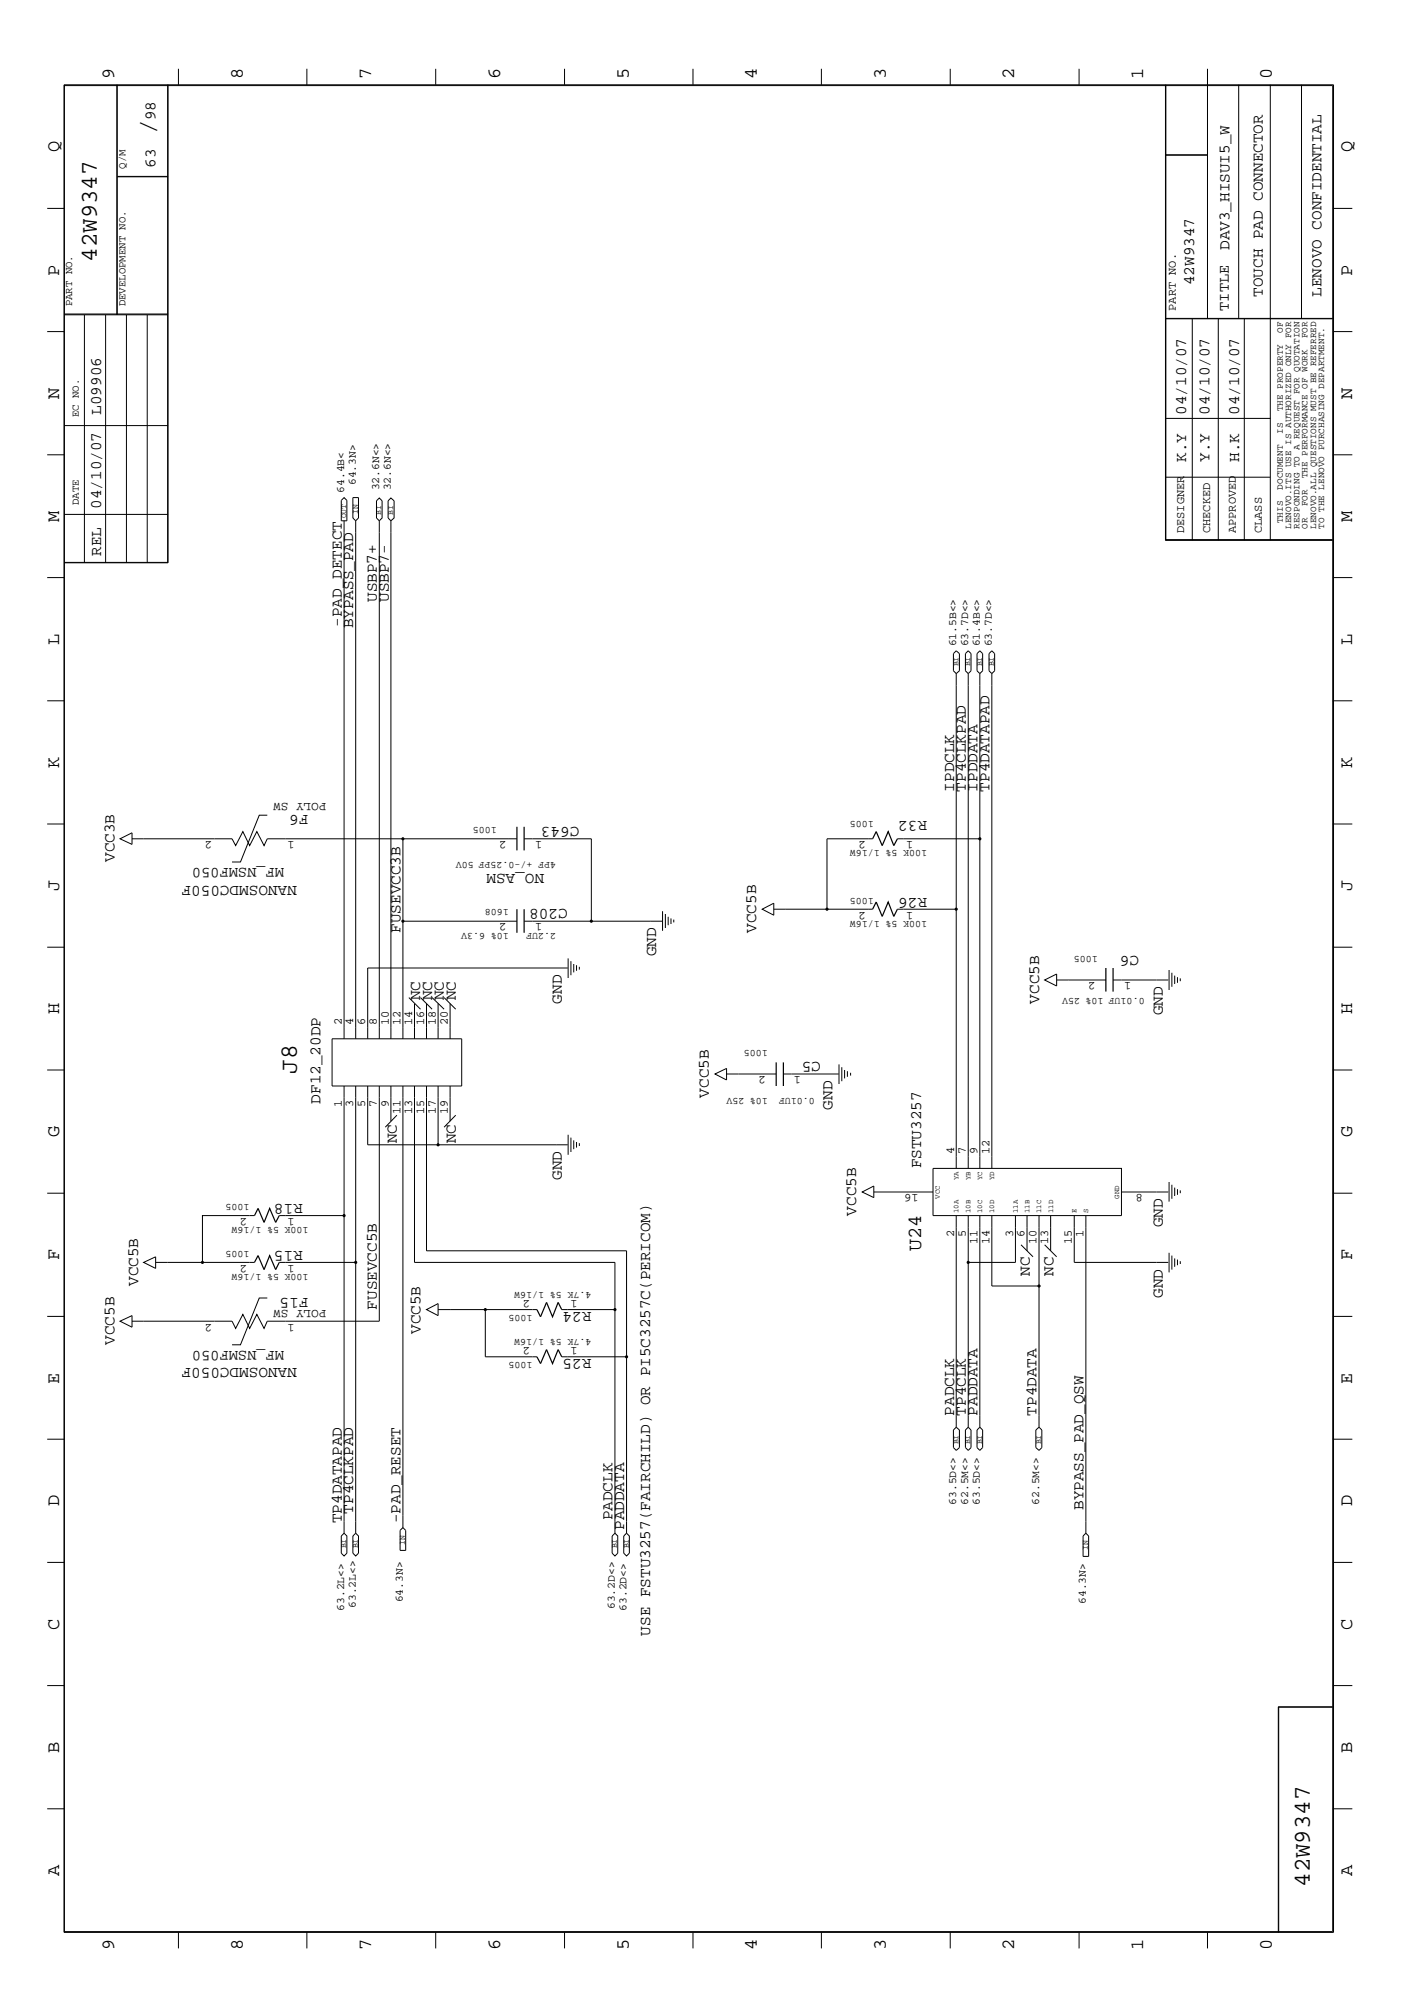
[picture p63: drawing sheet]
<svg xmlns="http://www.w3.org/2000/svg" width="300mm" height="423mm" viewBox="0 0 300 423" stroke-linecap="round" stroke-linejoin="round" font-family="sans-serif">
<defs><g id="words">
<g font-size="5.2">
<text x="32.9" y="28.4" transform="rotate(-90 32.9 28.4)">/</text>
<text x="62.8" y="227.3" transform="rotate(-90 62.8 227.3)">J8</text>
</g>
<g font-size="5.1">
<text x="20.5" y="55.4" transform="rotate(-90 20.5 55.4)">42W9347</text>
<text x="277.2" y="399.4" transform="rotate(-90 277.2 399.4)">42W9347</text>
</g>
<text font-size="4.2" x="194.9" y="264.8" transform="rotate(-90 194.9 264.8)">U24</text>
<g font-size="4">
<text x="24.1" y="16.7" transform="rotate(-90 24.1 16.7)">9</text>
<text x="51.4" y="16.7" transform="rotate(-90 51.4 16.7)">8</text>
<text x="78.6" y="16.7" transform="rotate(-90 78.6 16.7)">7</text>
<text x="105.8" y="16.7" transform="rotate(-90 105.8 16.7)">6</text>
<text x="133.1" y="16.7" transform="rotate(-90 133.1 16.7)">5</text>
<text x="160.2" y="16.7" transform="rotate(-90 160.2 16.7)">4</text>
<text x="187.5" y="16.7" transform="rotate(-90 187.5 16.7)">3</text>
<text x="214.6" y="16.7" transform="rotate(-90 214.6 16.7)">2</text>
<text x="241.9" y="16.7" transform="rotate(-90 241.9 16.7)">1</text>
<text x="269.2" y="16.7" transform="rotate(-90 269.2 16.7)">0</text>
<text x="12.5" y="32.3" transform="rotate(-90 12.5 32.3)">Q</text>
<text x="286.2" y="32.3" transform="rotate(-90 286.2 32.3)">Q</text>
<text x="12.5" y="58.3" transform="rotate(-90 12.5 58.3)">P</text>
<text x="286.2" y="58.3" transform="rotate(-90 286.2 58.3)">P</text>
<text x="12.5" y="84.4" transform="rotate(-90 12.5 84.4)">N</text>
<text x="286.2" y="84.4" transform="rotate(-90 286.2 84.4)">N</text>
<text x="12.5" y="110.5" transform="rotate(-90 12.5 110.5)">M</text>
<text x="286.2" y="110.5" transform="rotate(-90 286.2 110.5)">M</text>
<text x="12.5" y="136.5" transform="rotate(-90 12.5 136.5)">L</text>
<text x="286.2" y="136.5" transform="rotate(-90 286.2 136.5)">L</text>
<text x="12.5" y="162.6" transform="rotate(-90 12.5 162.6)">K</text>
<text x="286.2" y="162.6" transform="rotate(-90 286.2 162.6)">K</text>
<text x="12.5" y="188.6" transform="rotate(-90 12.5 188.6)">J</text>
<text x="286.2" y="188.6" transform="rotate(-90 286.2 188.6)">J</text>
<text x="12.5" y="214.7" transform="rotate(-90 12.5 214.7)">H</text>
<text x="286.2" y="214.7" transform="rotate(-90 286.2 214.7)">H</text>
<text x="12.5" y="240.7" transform="rotate(-90 12.5 240.7)">G</text>
<text x="286.2" y="240.7" transform="rotate(-90 286.2 240.7)">G</text>
<text x="12.5" y="266.8" transform="rotate(-90 12.5 266.8)">F</text>
<text x="286.2" y="266.8" transform="rotate(-90 286.2 266.8)">F</text>
<text x="12.5" y="292.9" transform="rotate(-90 12.5 292.9)">E</text>
<text x="286.2" y="292.9" transform="rotate(-90 286.2 292.9)">E</text>
<text x="12.5" y="318.9" transform="rotate(-90 12.5 318.9)">D</text>
<text x="286.2" y="318.9" transform="rotate(-90 286.2 318.9)">D</text>
<text x="12.5" y="344.9" transform="rotate(-90 12.5 344.9)">C</text>
<text x="286.2" y="344.9" transform="rotate(-90 286.2 344.9)">C</text>
<text x="12.5" y="371" transform="rotate(-90 12.5 371)">B</text>
<text x="286.2" y="371" transform="rotate(-90 286.2 371)">B</text>
<text x="12.5" y="397" transform="rotate(-90 12.5 397)">A</text>
<text x="286.2" y="397" transform="rotate(-90 286.2 397)">A</text>
<text x="24.1" y="412.7" transform="rotate(-90 24.1 412.7)">9</text>
<text x="51.4" y="412.7" transform="rotate(-90 51.4 412.7)">8</text>
<text x="78.6" y="412.7" transform="rotate(-90 78.6 412.7)">7</text>
<text x="105.8" y="412.7" transform="rotate(-90 105.8 412.7)">6</text>
<text x="133.1" y="412.7" transform="rotate(-90 133.1 412.7)">5</text>
<text x="160.2" y="412.7" transform="rotate(-90 160.2 412.7)">4</text>
<text x="187.5" y="412.7" transform="rotate(-90 187.5 412.7)">3</text>
<text x="214.6" y="412.7" transform="rotate(-90 214.6 412.7)">2</text>
<text x="241.9" y="412.7" transform="rotate(-90 241.9 412.7)">1</text>
<text x="269.2" y="412.7" transform="rotate(-90 269.2 412.7)">0</text>
</g>
<g font-size="3.4">
<text x="32.9" y="25.5" transform="rotate(-90 32.9 25.5)">98</text>
<text x="32.9" y="35.5" transform="rotate(-90 32.9 35.5)">63</text>
<text x="260.2" y="52.9" transform="rotate(-90 260.2 52.9)">DAV3_HISUI5_W</text>
<text x="252.7" y="60.4" transform="rotate(-90 252.7 60.4)">42W9347</text>
<text x="267.2" y="62.8" transform="rotate(-90 267.2 62.8)">TOUCH PAD CONNECTOR</text>
<text x="279.7" y="62.8" transform="rotate(-90 279.7 62.8)">LENOVO CONFIDENTIAL</text>
<text x="21.4" y="87.8" transform="rotate(-90 21.4 87.8)">L09906</text>
<text x="251" y="87.8" transform="rotate(-90 251 87.8)">04/10/07</text>
<text x="255.9" y="87.8" transform="rotate(-90 255.9 87.8)">04/10/07</text>
<text x="262.2" y="87.8" transform="rotate(-90 262.2 87.8)">04/10/07</text>
<text x="251" y="97.8" transform="rotate(-90 251 97.8)">K.Y</text>
<text x="255.9" y="97.8" transform="rotate(-90 255.9 97.8)">Y.Y</text>
<text x="262.2" y="97.8" transform="rotate(-90 262.2 97.8)">H.K</text>
<text x="21.4" y="107.7" transform="rotate(-90 21.4 107.7)">04/10/07</text>
<text x="21.4" y="117.7" transform="rotate(-90 21.4 117.7)">REL</text>
<text x="79.8" y="127.4" transform="rotate(-90 79.8 127.4)">USBP7+</text>
<text x="82.3" y="127.4" transform="rotate(-90 82.3 127.4)">USBP7-</text>
<text x="72.3" y="132.7" transform="rotate(-90 72.3 132.7)">-PAD_DETECT</text>
<text x="74.8" y="133" transform="rotate(-90 74.8 133)">BYPASS_PAD</text>
<text x="201.9" y="167.6" transform="rotate(-90 201.9 167.6)">IPDCLK</text>
<text x="204.4" y="167.6" transform="rotate(-90 204.4 167.6)">TP4CLKPAD</text>
<text x="206.8" y="167.6" transform="rotate(-90 206.8 167.6)">IPDDATA</text>
<text x="209.4" y="167.6" transform="rotate(-90 209.4 167.6)">TP4DATAPAD</text>
<text x="65.3" y="172.6" transform="rotate(-180 65.3 172.6)">F6</text>
<text x="196.2" y="173.7" transform="rotate(-180 196.2 173.7)">R32</text>
<text x="122.6" y="175" transform="rotate(-180 122.6 175)">C643</text>
<text x="24.2" y="182.5" transform="rotate(-90 24.2 182.5)">VCC3B</text>
<text x="115.1" y="185" transform="rotate(-180 115.1 185)">NO_ASM</text>
<text x="62.8" y="187.5" transform="rotate(-180 62.8 187.5)">NANOSMDC050F</text>
<text x="196.2" y="190" transform="rotate(-180 196.2 190)">R26</text>
<text x="84.8" y="197.4" transform="rotate(-90 84.8 197.4)">FUSEVCC3B</text>
<text x="120.1" y="192.4" transform="rotate(-180 120.1 192.4)">C208</text>
<text x="160" y="197.4" transform="rotate(-90 160 197.4)">VCC5B</text>
<text x="138.9" y="202.4" transform="rotate(-90 138.9 202.4)">GND</text>
<text x="241" y="202.4" transform="rotate(-180 241 202.4)">C6</text>
<text x="88.9" y="211.8" transform="rotate(-90 88.9 211.8)">NC</text>
<text x="91.4" y="211.8" transform="rotate(-90 91.4 211.8)">NC</text>
<text x="93.9" y="211.8" transform="rotate(-90 93.9 211.8)">NC</text>
<text x="96.4" y="211.8" transform="rotate(-90 96.4 211.8)">NC</text>
<text x="118.9" y="212.4" transform="rotate(-90 118.9 212.4)">GND</text>
<text x="219.9" y="212.4" transform="rotate(-90 219.9 212.4)">VCC5B</text>
<text x="246" y="214.9" transform="rotate(-90 246 214.9)">GND</text>
<text x="173.7" y="224.9" transform="rotate(-180 173.7 224.9)">C5</text>
<text x="67.8" y="233.6" transform="rotate(-90 67.8 233.6)">DF12_20DP</text>
<text x="150" y="232.3" transform="rotate(-90 150 232.3)">VCC5B</text>
<text x="176.2" y="234.9" transform="rotate(-90 176.2 234.9)">GND</text>
<text x="84" y="242" transform="rotate(-90 84 242)">NC</text>
<text x="96.4" y="242" transform="rotate(-90 96.4 242)">NC</text>
<text x="118.9" y="249.8" transform="rotate(-90 118.9 249.8)">GND</text>
<text x="194.9" y="247.3" transform="rotate(-90 194.9 247.3)">FSTU3257</text>
<text x="64.1" y="254.8" transform="rotate(-180 64.1 254.8)">R18</text>
<text x="181.2" y="257.3" transform="rotate(-90 181.2 257.3)">VCC5B</text>
<text x="246" y="259.8" transform="rotate(-90 246 259.8)">GND</text>
<text x="64.1" y="264.8" transform="rotate(-180 64.1 264.8)">R15</text>
<text x="29.2" y="272.2" transform="rotate(-90 29.2 272.2)">VCC5B</text>
<text x="65.3" y="274.7" transform="rotate(-180 65.3 274.7)">F15</text>
<text x="217.9" y="270.1" transform="rotate(-90 217.9 270.1)">NC</text>
<text x="222.9" y="270.1" transform="rotate(-90 222.9 270.1)">NC</text>
<text x="246" y="274.7" transform="rotate(-90 246 274.7)">GND</text>
<text x="79.8" y="277.2" transform="rotate(-90 79.8 277.2)">FUSEVCC5B</text>
<text x="125.1" y="277.6" transform="rotate(-180 125.1 277.6)">R24</text>
<text x="24.2" y="284.6" transform="rotate(-90 24.2 284.6)">VCC5B</text>
<text x="89" y="282.4" transform="rotate(-90 89 282.4)">VCC5B</text>
<text x="125.1" y="287.6" transform="rotate(-180 125.1 287.6)">R25</text>
<text x="62.8" y="289.6" transform="rotate(-180 62.8 289.6)">NANOSMDC050F</text>
<text x="201.9" y="299.6" transform="rotate(-90 201.9 299.6)">PADCLK</text>
<text x="204.4" y="299.6" transform="rotate(-90 204.4 299.6)">TP4CLK</text>
<text x="206.8" y="299.6" transform="rotate(-90 206.8 299.6)">PADDATA</text>
<text x="219.4" y="299.6" transform="rotate(-90 219.4 299.6)">TP4DATA</text>
<text x="72.3" y="322.4" transform="rotate(-90 72.3 322.4)">TP4DATAPAD</text>
<text x="74.8" y="320.4" transform="rotate(-90 74.8 320.4)">TP4CLKPAD</text>
<text x="84.8" y="322.4" transform="rotate(-90 84.8 322.4)">-PAD_RESET</text>
<text x="129.6" y="321.8" transform="rotate(-90 129.6 321.8)">PADCLK</text>
<text x="132.1" y="323.9" transform="rotate(-90 132.1 323.9)">PADDATA</text>
<text x="229.3" y="319.6" transform="rotate(-90 229.3 319.6)">BYPASS_PAD_QSW</text>
<text x="137.6" y="346.2" transform="rotate(-90 137.6 346.2)">USE FSTU3257(FAIRCHILD) OR PI5C3257C(PERICOM)</text>
</g>
<g font-size="3.2">
<text x="260" y="65.8" transform="rotate(-90 260 65.8)">TITLE</text>
<text x="60.1" y="183.7" transform="rotate(-180 60.1 183.7)">MF_NSMF050</text>
<text x="60.1" y="285.9" transform="rotate(-180 60.1 285.9)">MF_NSMF050</text>
</g>
<g font-size="2.7">
<text x="69.1" y="170" transform="rotate(-180 69.1 170)">POLY SW</text>
<text x="69.1" y="277.2" transform="rotate(-180 69.1 277.2)">POLY SW</text>
</g>
<g font-size="2.5">
<text x="248.8" y="65.8" transform="rotate(-90 248.8 65.8)">PART NO.</text>
<text x="250.6" y="112.9" transform="rotate(-90 250.6 112.9)">DESIGNER</text>
<text x="256.1" y="112.9" transform="rotate(-90 256.1 112.9)">CHECKED</text>
<text x="261.5" y="112.9" transform="rotate(-90 261.5 112.9)">APPROVED</text>
<text x="267" y="112.9" transform="rotate(-90 267 112.9)">CLASS</text>
<text x="44.9" y="178" transform="rotate(-180 44.9 178)">2</text>
<text x="62.3" y="178" transform="rotate(-180 62.3 178)">1</text>
<text x="107.2" y="178" transform="rotate(-180 107.2 178)">2</text>
<text x="114.7" y="178" transform="rotate(-180 114.7 178)">1</text>
<text x="183.2" y="178" transform="rotate(-180 183.2 178)">2</text>
<text x="193.2" y="178" transform="rotate(-180 193.2 178)">1</text>
<text x="107.2" y="195.4" transform="rotate(-180 107.2 195.4)">2</text>
<text x="114.7" y="195.4" transform="rotate(-180 114.7 195.4)">1</text>
<text x="183.2" y="193" transform="rotate(-180 183.2 193)">2</text>
<text x="193.2" y="193" transform="rotate(-180 193.2 193)">1</text>
<text x="231.8" y="207.9" transform="rotate(-180 231.8 207.9)">2</text>
<text x="239.4" y="207.9" transform="rotate(-180 239.4 207.9)">1</text>
<text x="72.3" y="216.9" transform="rotate(-90 72.3 216.9)">2</text>
<text x="74.8" y="216.9" transform="rotate(-90 74.8 216.9)">4</text>
<text x="77.3" y="216.9" transform="rotate(-90 77.3 216.9)">6</text>
<text x="79.8" y="216.9" transform="rotate(-90 79.8 216.9)">8</text>
<text x="82.3" y="216.9" transform="rotate(-90 82.3 216.9)">10</text>
<text x="84.8" y="216.9" transform="rotate(-90 84.8 216.9)">12</text>
<text x="87.2" y="216.9" transform="rotate(-90 87.2 216.9)">14</text>
<text x="89.7" y="216.9" transform="rotate(-90 89.7 216.9)">16</text>
<text x="92.2" y="216.9" transform="rotate(-90 92.2 216.9)">18</text>
<text x="94.7" y="216.9" transform="rotate(-90 94.7 216.9)">20</text>
<text x="162.1" y="227.8" transform="rotate(-180 162.1 227.8)">2</text>
<text x="169.5" y="227.8" transform="rotate(-180 169.5 227.8)">1</text>
<text x="72.3" y="234.4" transform="rotate(-90 72.3 234.4)">1</text>
<text x="74.8" y="234.4" transform="rotate(-90 74.8 234.4)">3</text>
<text x="77.3" y="234.4" transform="rotate(-90 77.3 234.4)">5</text>
<text x="79.8" y="234.4" transform="rotate(-90 79.8 234.4)">7</text>
<text x="82.3" y="234.4" transform="rotate(-90 82.3 234.4)">9</text>
<text x="84.8" y="235.9" transform="rotate(-90 84.8 235.9)">11</text>
<text x="87.2" y="235.9" transform="rotate(-90 87.2 235.9)">13</text>
<text x="89.7" y="235.9" transform="rotate(-90 89.7 235.9)">15</text>
<text x="92.2" y="235.9" transform="rotate(-90 92.2 235.9)">17</text>
<text x="94.7" y="235.9" transform="rotate(-90 94.7 235.9)">19</text>
<text x="201.9" y="244.3" transform="rotate(-90 201.9 244.3)">4</text>
<text x="204.4" y="244.3" transform="rotate(-90 204.4 244.3)">7</text>
<text x="206.8" y="244.3" transform="rotate(-90 206.8 244.3)">9</text>
<text x="209.4" y="244.3" transform="rotate(-90 209.4 244.3)">12</text>
<text x="52.3" y="257.7" transform="rotate(-180 52.3 257.7)">2</text>
<text x="62.3" y="257.7" transform="rotate(-180 62.3 257.7)">1</text>
<text x="194.4" y="252.8" transform="rotate(-180 194.4 252.8)">16</text>
<text x="241.8" y="252.8" transform="rotate(-180 241.8 252.8)">8</text>
<text x="201.9" y="261.8" transform="rotate(-90 201.9 261.8)">2</text>
<text x="204.4" y="261.8" transform="rotate(-90 204.4 261.8)">5</text>
<text x="206.8" y="263.3" transform="rotate(-90 206.8 263.3)">11</text>
<text x="209.4" y="263.3" transform="rotate(-90 209.4 263.3)">14</text>
<text x="214.4" y="261.8" transform="rotate(-90 214.4 261.8)">3</text>
<text x="216.8" y="261.8" transform="rotate(-90 216.8 261.8)">6</text>
<text x="219.4" y="263.3" transform="rotate(-90 219.4 263.3)">10</text>
<text x="221.8" y="263.3" transform="rotate(-90 221.8 263.3)">13</text>
<text x="226.8" y="263.3" transform="rotate(-90 226.8 263.3)">15</text>
<text x="229.3" y="261.8" transform="rotate(-90 229.3 261.8)">1</text>
<text x="52.3" y="267.7" transform="rotate(-180 52.3 267.7)">2</text>
<text x="62.3" y="267.7" transform="rotate(-180 62.3 267.7)">1</text>
<text x="112.2" y="275.1" transform="rotate(-180 112.2 275.1)">2</text>
<text x="122.2" y="275.1" transform="rotate(-180 122.2 275.1)">1</text>
<text x="44.9" y="280.2" transform="rotate(-180 44.9 280.2)">2</text>
<text x="62.3" y="280.2" transform="rotate(-180 62.3 280.2)">1</text>
<text x="112.2" y="285.1" transform="rotate(-180 112.2 285.1)">2</text>
<text x="122.2" y="285.1" transform="rotate(-180 122.2 285.1)">1</text>
</g>
<g font-size="2.4">
<text x="72.8" y="104.3" transform="rotate(-90 72.8 104.3)">64.4B&lt;</text>
<text x="75.3" y="102.7" transform="rotate(-90 75.3 102.7)">64.3N&gt;</text>
<text x="80.3" y="103.8" transform="rotate(-90 80.3 103.8)">32.6N&lt;&gt;</text>
<text x="82.7" y="103.8" transform="rotate(-90 82.7 103.8)">32.6N&lt;&gt;</text>
<text x="202.4" y="136.8" transform="rotate(-90 202.4 136.8)">61.5B&lt;&gt;</text>
<text x="204.9" y="136.8" transform="rotate(-90 204.9 136.8)">63.7D&lt;&gt;</text>
<text x="207.3" y="136.8" transform="rotate(-90 207.3 136.8)">61.4B&lt;&gt;</text>
<text x="209.9" y="136.8" transform="rotate(-90 209.9 136.8)">63.7D&lt;&gt;</text>
<text x="202.4" y="318.5" transform="rotate(-90 202.4 318.5)">63.5D&lt;&gt;</text>
<text x="204.9" y="318.5" transform="rotate(-90 204.9 318.5)">62.5M&lt;&gt;</text>
<text x="207.3" y="318.5" transform="rotate(-90 207.3 318.5)">63.5D&lt;&gt;</text>
<text x="219.9" y="318.5" transform="rotate(-90 219.9 318.5)">62.5M&lt;&gt;</text>
<text x="72.8" y="341" transform="rotate(-90 72.8 341)">63.2L&lt;&gt;</text>
<text x="75.3" y="340.4" transform="rotate(-90 75.3 340.4)">63.2L&lt;&gt;</text>
<text x="85.3" y="339.2" transform="rotate(-90 85.3 339.2)">64.3N&gt;</text>
<text x="130.1" y="340.6" transform="rotate(-90 130.1 340.6)">63.2D&lt;&gt;</text>
<text x="132.6" y="341" transform="rotate(-90 132.6 341)">63.2D&lt;&gt;</text>
<text x="229.8" y="339.5" transform="rotate(-90 229.8 339.5)">64.3N&gt;</text>
</g>
<g font-size="2.3">
<text x="26.6" y="35.7" transform="rotate(-90 26.6 35.7)">Q/M</text>
<text x="15.2" y="64.9" transform="rotate(-90 15.2 64.9)">PART NO.</text>
<text x="26.6" y="64.9" transform="rotate(-90 26.6 64.9)">DEVELOPMENT NO.</text>
<text x="16.7" y="88.3" transform="rotate(-90 16.7 88.3)">EC NO.</text>
<text x="16.7" y="106.9" transform="rotate(-90 16.7 106.9)">DATE</text>
</g>
<g font-size="2.1">
<text x="184.9" y="173.7" transform="rotate(-180 184.9 173.7)">1005</text>
<text x="105.2" y="175" transform="rotate(-180 105.2 175)">1005</text>
<text x="117.7" y="182.5" transform="rotate(-180 117.7 182.5)">4PF +/-0.25PF 50V</text>
<text x="196.2" y="180" transform="rotate(-180 196.2 180)">100K 5% 1/16W</text>
<text x="184.9" y="190" transform="rotate(-180 184.9 190)">1005</text>
<text x="107.7" y="197.4" transform="rotate(-180 107.7 197.4)">10% 6.3V</text>
<text x="107.7" y="192.4" transform="rotate(-180 107.7 192.4)">1608</text>
<text x="117.7" y="197.4" transform="rotate(-180 117.7 197.4)">2.2UF</text>
<text x="196.2" y="195" transform="rotate(-180 196.2 195)">100K 5% 1/16W</text>
<text x="232.3" y="202.4" transform="rotate(-180 232.3 202.4)">1005</text>
<text x="242.2" y="211.2" transform="rotate(-180 242.2 211.2)">0.01UF 10% 25V</text>
<text x="162.5" y="222.3" transform="rotate(-180 162.5 222.3)">1005</text>
<text x="162.5" y="232.3" transform="rotate(-180 162.5 232.3)">10% 25V</text>
<text x="172.5" y="232.3" transform="rotate(-180 172.5 232.3)">0.01UF</text>
<text x="52.8" y="254.8" transform="rotate(-180 52.8 254.8)">1005</text>
<text x="65.3" y="259.8" transform="rotate(-180 65.3 259.8)">100K 5% 1/16W</text>
<text x="52.8" y="264.8" transform="rotate(-180 52.8 264.8)">1005</text>
<text x="65.3" y="269.7" transform="rotate(-180 65.3 269.7)">100K 5% 1/16W</text>
<text x="125.1" y="273.4" transform="rotate(-180 125.1 273.4)">4.7K 5% 1/16W</text>
<text x="112.7" y="278.4" transform="rotate(-180 112.7 278.4)">1005</text>
<text x="125.1" y="283.4" transform="rotate(-180 125.1 283.4)">4.7K 5% 1/16W</text>
<text x="112.7" y="288.4" transform="rotate(-180 112.7 288.4)">1005</text>
</g>
<g font-size="2">
<text x="271.4" y="70.4" transform="rotate(-90 271.4 70.4)">OF</text>
<text x="276.7" y="71.6" transform="rotate(-90 276.7 71.6)">FOR</text>
<text x="271.4" y="87" transform="rotate(-90 271.4 87)">THE PROPERTY</text>
<text x="271.4" y="91.8" transform="rotate(-90 271.4 91.8)">IS</text>
<text x="276.7" y="101.3" transform="rotate(-90 276.7 101.3)">THE PERFORMANCE OF WORK</text>
<text x="271.4" y="103.6" transform="rotate(-90 271.4 103.6)">DOCUMENT</text>
<text x="276.7" y="107.2" transform="rotate(-90 276.7 107.2)">FOR</text>
<text x="271.4" y="110.7" transform="rotate(-90 271.4 110.7)">THIS</text>
<text x="273.2" y="111.9" transform="rotate(-90 273.2 111.9)">LENOVO.ITS USE IS AUTHORIZED ONLY FOR</text>
<text x="275" y="111.9" transform="rotate(-90 275 111.9)">RESPONDING TO A REQUEST FOR QUOTATION</text>
<text x="276.7" y="111.9" transform="rotate(-90 276.7 111.9)">OR</text>
<text x="278.6" y="111.9" transform="rotate(-90 278.6 111.9)">LENOVO.ALL QUESTIONS MUST BE REFERRED</text>
<text x="280.2" y="111.9" transform="rotate(-90 280.2 111.9)">TO THE LENOVO PURCHASING DEPARTMENT.</text>
</g>
<g font-size="1.7">
<text x="73.2" y="109.7" transform="rotate(-90 73.2 109.7)">OUT</text>
<text x="75.7" y="108.7" transform="rotate(-90 75.7 108.7)">IN</text>
<text x="80.7" y="109.1" transform="rotate(-90 80.7 109.1)">BI</text>
<text x="83.2" y="109.1" transform="rotate(-90 83.2 109.1)">BI</text>
<text x="202.9" y="141.1" transform="rotate(-90 202.9 141.1)">BI</text>
<text x="205.3" y="141.1" transform="rotate(-90 205.3 141.1)">BI</text>
<text x="207.9" y="141.1" transform="rotate(-90 207.9 141.1)">BI</text>
<text x="210.3" y="141.1" transform="rotate(-90 210.3 141.1)">BI</text>
<text x="202.9" y="305.7" transform="rotate(-90 202.9 305.7)">BI</text>
<text x="205.3" y="305.7" transform="rotate(-90 205.3 305.7)">BI</text>
<text x="207.9" y="305.7" transform="rotate(-90 207.9 305.7)">BI</text>
<text x="220.3" y="305.7" transform="rotate(-90 220.3 305.7)">BI</text>
<text x="73.2" y="327.7" transform="rotate(-90 73.2 327.7)">BI</text>
<text x="75.7" y="327.7" transform="rotate(-90 75.7 327.7)">BI</text>
<text x="85.7" y="327" transform="rotate(-90 85.7 327)">IN</text>
<text x="130.6" y="327.7" transform="rotate(-90 130.6 327.7)">BI</text>
<text x="133.1" y="327.7" transform="rotate(-90 133.1 327.7)">BI</text>
<text x="230.2" y="328.1" transform="rotate(-90 230.2 328.1)">IN</text>
</g>
<g font-size="1.6">
<text x="202.9" y="249.8" transform="rotate(-90 202.9 249.8)">YA</text>
<text x="205.4" y="249.8" transform="rotate(-90 205.4 249.8)">YB</text>
<text x="207.9" y="249.8" transform="rotate(-90 207.9 249.8)">YC</text>
<text x="210.4" y="249.8" transform="rotate(-90 210.4 249.8)">YD</text>
<text x="198.9" y="253.7" transform="rotate(-90 198.9 253.7)">VCC</text>
<text x="202.9" y="256.8" transform="rotate(-90 202.9 256.8)">10A</text>
<text x="205.4" y="256.8" transform="rotate(-90 205.4 256.8)">10B</text>
<text x="207.9" y="256.8" transform="rotate(-90 207.9 256.8)">10C</text>
<text x="210.4" y="256.8" transform="rotate(-90 210.4 256.8)">10D</text>
<text x="215.4" y="256.8" transform="rotate(-90 215.4 256.8)">11A</text>
<text x="217.8" y="256.8" transform="rotate(-90 217.8 256.8)">11B</text>
<text x="220.3" y="256.8" transform="rotate(-90 220.3 256.8)">11C</text>
<text x="222.8" y="256.8" transform="rotate(-90 222.8 256.8)">11D</text>
<text x="227.8" y="256.8" transform="rotate(-90 227.8 256.8)">E</text>
<text x="230.3" y="256.8" transform="rotate(-90 230.3 256.8)">S</text>
<text x="236.8" y="253.7" transform="rotate(-90 236.8 253.7)">GND</text>
</g>
</g></defs>
<g fill="none" stroke="#000" stroke-width=".21">
<path d="M13.5 17.9h268.7v391.1h-268.7zM13.6 18.1h268.4v390.8h-268.4zM24.7 17.9v48.7M24.8 17.9v48.7M35.5 17.9v101.2M35.6 17.9v101.2h-22.1M37.8 14.6v3.3M64.9 14.6v3.3M92.2 14.6v3.3M119.5 14.6v3.3M146.6 14.6v3.3M173.8 14.6v3.3"/>
<path d="M201.1 14.6v3.3M228.3 14.6v3.3M246.6 17.9v96.5h35.4M246.7 17.9v96.5M255.5 14.6v52.9M262.1 17.9v49.6M268.8 17.9v96.5M275.4 17.9v49.6M24.8 37.4h10.8M24.8 37.3h10.8M246.6 32.9h8.9M246.6 32.8h8.9"/>
<path d="M10 44.1h3.5M282 44.1h4.2M10 70.2h3.5M13.5 66.6h22.1M13.5 66.5h22.1M17.9 66.6v52.5M22.4 66.6v52.5M26.8 66.6v52.5M31.2 66.6v52.4M246.6 67.5h35.4M246.6 67.4h35.4M252.3 67.5v46.9"/>
<path d="M257.8 67.5v46.9M263.3 67.5v46.9M282 70.2h4.2M10 96.3h3.5M13.5 90.1h22.1M246.6 88.6h22.2M282 96.3h4.2M13.5 119h22.1M13.5 108.9h22.1M72.8 105.3l.6 .6v4.3h-1.2v-4.3zM72.8 110.2v109.7M74.7 105.3h1.2v4.3l-.6 .6-.6-.6z"/>
<path d="M75.3 110.2v109.7M79.7 106l.6-.6 .6 .6v3.6l-.6 .6-.6-.6zM80.3 110.2v109.7M82.1 106l.6-.6 .7 .6v3.6l-.7 .6-.6-.6zM82.7 110.2v109.7M246.6 114.2h35.4M246.6 101h22.2M10 122.3h3.5M202.4 137.8l.6 .5v3.7l-.6 .6-.6-.6v-3.7zM204.9 137.8l.6 .5v3.7l-.6 .6-.6-.6v-3.7zM206.8 138.3l.5-.5 .6 .5v3.7l-.6 .6-.5-.6zM209.3 138.3l.6-.5 .6 .5v3.7l-.6 .6-.6-.6z"/>
<path d="M282 122.3h4.2M10 148.3h3.5M202.4 142.6v104.7M204.9 142.6v104.7M207.3 142.6v104.7M209.9 142.6v104.7M282 148.3h4.2M10 174.4h3.5M25.4 177.5l2.5-1.2v2.4zM27.9 177.5h21.2l.8 1.5 1.5-3 1.4 3 1.6-3 1.5 3 .7-1.5h52.8M56.6 172.6h-1.7l-4 9.9h-1.8M85.3 177.5v42.4"/>
<path d="M110.9 177.5h14.2v17.5M184.7 177.5h-9.7v14.9M189.9 177.5h17.4M282 174.4h4.2M85.3 195h24.1M110.9 195h29.2M140.2 192.9v4.1M140.8 193.5v2.9M141.4 194.1v1.7M142 194.4v1.2M142.6 194.6v.6M161.3 192.4l2.4-1.2v2.5z"/>
<path d="M163.7 192.4h21M189.9 192.4h12.5M10 200.5h3.5M70.3 219.9h27.4v10h-27.4zM86.5 211.2l2.5 2.4M87.7 212.4v7.5M89 211.2l2.4 2.4M90.3 212.4v7.5M91.4 211.2l2.6 2.4M92.7 212.4v7.5M94 211.2l2.4 2.4M95.3 212.4v7.5"/>
<path d="M120.1 204.9h-42.3v15M120.2 202.9v4.1M120.8 203.5v2.9M121.4 204v1.8M122 204.3v1.2M122.6 204.6v.6M221.1 207.4l2.5-1.2v2.5zM223.6 207.4h10.4M235.5 207.4h11.7M247.4 205.3v4.2M248 205.9v3M248.6 206.5v1.8"/>
<path d="M249.2 206.8v1.2M249.8 207.1v.6M282 200.5h4.2M10 226.5h3.5M72.8 229.9v94.6M75.3 229.9v94.6M77.8 229.9v12.4h42.3M80.3 229.9v49.8h-23.7l-.7 1.5-1.5-3-1.6 3-1.4-3-1.5 3-.8-1.5h-21.2M82.7 229.9v7.4M84 236.1l-2.5 2.5M85.3 229.9v93.4M87.7 229.9v37.3h42.4v57.3"/>
<path d="M90.3 229.9v34.9h42.3v59.7M92.7 229.9v12.4M95.3 229.9v7.4M96.4 236.1l-2.4 2.5M151.3 227.3l2.5-1.2v2.5zM153.8 227.3h10.5M165.8 227.3h11.7M177.5 225.3v4.1M178.1 225.9v3M178.7 226.5v1.8M179.3 226.7v1.2M180 227.1v.6"/>
<path d="M282 226.5h4.2M10 252.6h3.5M53.8 257.3h-11v9.9M59.1 257.3h13.7M120.2 240.2v4.2M120.8 240.8v3M121.4 241.4v1.8M122 241.7v1.2M122.6 242v.6M182.5 252.3l2.4-1.3v2.5zM184.9 252.3h12.5M197.4 247.3h39.9v10h-39.9z"/>
<path d="M202.4 257.3v44.8M204.9 257.3v9.9M207.3 257.3v44.8M209.9 257.3v14.9h10M214.9 257.3v9.9h-10v34.9M217.3 257.3v7.5M219.9 257.3v44.8M222.3 257.3v7.5M227.3 257.3v9.9h19.9M229.8 257.3v67.2M237.3 252.3h9.9M247.4 250.2v4.1"/>
<path d="M248 250.8v2.9M248.6 251.4v1.8M249.2 251.7v1.2M249.8 252v.6M282 252.6h4.2M10 278.6h3.5M25.4 279.7l2.5-1.2v2.4zM30.4 267.2l2.5-1.2v2.5zM32.9 267.2h20.9M56.6 274.7h-1.7l-4 9.9h-1.8M59.1 267.2h16.2M90.3 277.2l2.4-1.3v2.6z"/>
<path d="M92.7 277.2h20.9M102.7 277.2v10h10.9M118.9 277.2h11.2M216.1 263.5l2.5 2.5M221.1 263.5l2.5 2.5M247.4 265.2v4.1M248 265.8v2.9M248.6 266.4v1.7M249.2 266.6v1.2M249.8 267v.5M282 278.6h4.2M118.9 287.2h13.7"/>
<path d="M10 304.6h3.5M202.4 302.1l.6 .6v3.7l-.6 .6-.6-.6v-3.7zM204.9 302.1l.6 .6v3.7l-.6 .6-.6-.6v-3.7zM206.8 302.7l.5-.6 .6 .6v3.7l-.6 .6-.5-.6zM219.2 302.7l.7-.6 .6 .6v3.7l-.6 .6-.7-.6zM282 304.6h4.2M10 330.7h3.5M72.8 324.5l.6 .6v3.7l-.6 .6-.6-.6v-3.7zM74.7 325.1l.6-.6 .6 .6v3.7l-.6 .6-.6-.6zM84.7 323.9l.6-.6 .6 .6v4.3h-1.2zM129.5 325.1l.6-.6 .6 .6v3.7l-.6 .6-.6-.6zM132.6 324.5l.6 .6v3.7l-.6 .6-.6-.6v-3.7z"/>
<path d="M229.2 325.1l.6-.6 .6 .6v4.3h-1.2zM282 330.7h4.2M10 356.8h3.5M282 356.8h4.2M270.5 361.4h11.5M270.6 361.3v47.7M282 361.3h-11.5v47.7M10 382.9h3.5M282 382.9h4.2M37.8 409v3.4M64.9 409v3.4M92.2 409v3.4"/>
<path d="M119.5 409v3.4M146.6 409v3.4M173.8 409v3.4M201.1 409v3.4M228.3 409v3.4M255.5 409v3.4"/>
</g>
<g fill="none" stroke="#000" stroke-width=".25">
<path d="M109.4 175v5M110.9 175v5M184.7 177.5l.7-1.5 1.3 3 1.3-3 1.1 3 .8-1.5M109.4 192.4v5M110.9 192.4v5M184.7 192.4l.7-1.5 1.3 3.1 1.3-3.1 1.1 3.1 .8-1.6M234 204.9v5M235.5 204.9v5M164.3 224.9v5M165.8 224.9v5M53.8 257.3l.8-1.5 1.3 2.9 1.2-2.9 1.2 2.9 .8-1.4M53.8 267.2l.8-1.4 1.3 2.9 1.2-2.9 1.2 2.9 .8-1.5"/>
<path d="M113.6 277.2l.8 1.5 1.3-3 1.2 3 1.2-3 .8 1.5M113.6 287.2l.8 1.4 1.3-2.9 1.2 2.9 1.2-2.9 .8 1.5"/>
</g>
<g fill="#000">
<circle cx="85.3" cy="177.5" r=".34"/>
<circle cx="207.3" cy="177.5" r=".34"/>
<circle cx="85.3" cy="195" r=".34"/>
<circle cx="125.1" cy="195" r=".34"/>
<circle cx="175" cy="192.4" r=".34"/>
<circle cx="202.4" cy="192.4" r=".34"/>
<circle cx="72.8" cy="257.3" r=".34"/>
<circle cx="92.7" cy="242.3" r=".34"/>
<circle cx="42.8" cy="267.2" r=".34"/>
<circle cx="75.3" cy="267.2" r=".34"/>
<circle cx="102.7" cy="277.2" r=".34"/>
<circle cx="130.1" cy="277.2" r=".34"/>
<circle cx="204.9" cy="267.2" r=".34"/>
<circle cx="219.9" cy="272.2" r=".34"/>
<circle cx="132.6" cy="287.2" r=".34"/>
</g>
<use href="#words"/>
</svg>
